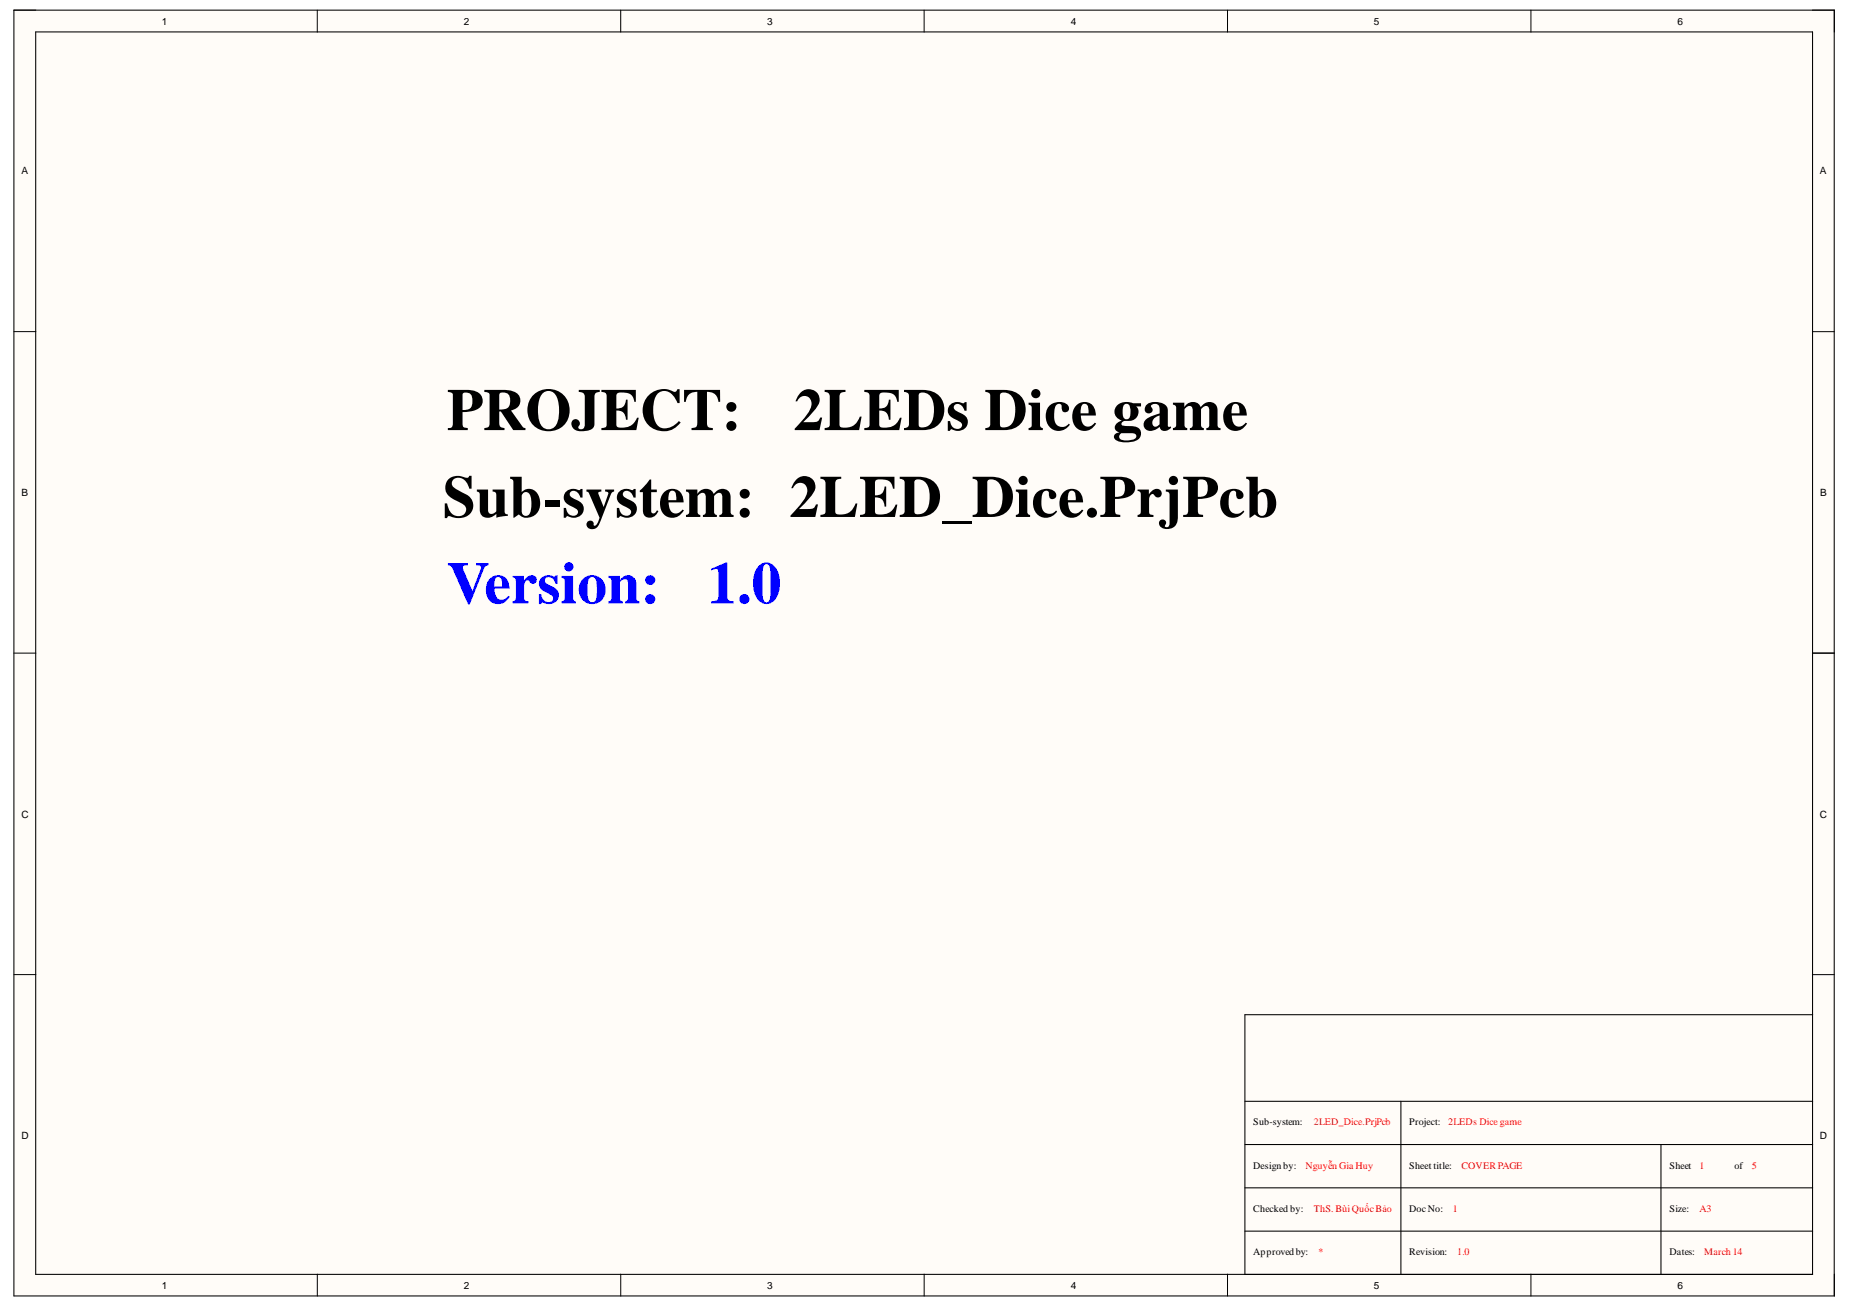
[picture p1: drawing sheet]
<svg xmlns="http://www.w3.org/2000/svg" width="297mm" height="210mm" viewBox="0 0 297 210" stroke-linecap="round" stroke-linejoin="round" font-family="sans-serif">
<defs><g id="words">
<g font-size="9.5">
<text x="71.7" y="69">PROJECT:</text>
<text x="127.4" y="69">2LEDs Dice game</text>
<text x="71" y="83">Sub-system: 2LED_Dice.PrjPcb</text>
</g>
<g font-size="9.5" fill="#00f">
<text x="71.7" y="96.8">Version:</text>
<text x="113.5" y="96.8">1.0</text>
</g>
<g font-size="1.6">
<text x="26" y="4">1</text>
<text x="74.4" y="4">2</text>
<text x="123.1" y="4">3</text>
<text x="171.8" y="4">4</text>
<text x="220.5" y="4">5</text>
<text x="269.2" y="4">6</text>
<text x="3.5" y="28">A</text>
<text x="292" y="28">A</text>
<text x="3.5" y="79.6">B</text>
<text x="292.1" y="79.6">B</text>
<text x="3.5" y="131.2">C</text>
<text x="292" y="131.2">C</text>
<text x="3.5" y="182.7">D</text>
<text x="201.1" y="180.5">Sub-system:</text>
<text x="226.1" y="180.5">Project:</text>
<text x="292" y="182.7">D</text>
<text x="201.1" y="187.5">Design by:</text>
<text x="226.1" y="187.5">Sheet title:</text>
<text x="267.9" y="187.5">Sheet</text>
<text x="278.3" y="187.5">of</text>
<text x="201.1" y="194.5">Checked by:</text>
<text x="226.1" y="194.5">DocNo:</text>
<text x="267.9" y="194.5">Size:</text>
<text x="201.1" y="201.4">Approved by:</text>
<text x="226.1" y="201.4">Revision:</text>
<text x="267.9" y="201.4">Dates:</text>
<text x="26" y="206.8">1</text>
<text x="74.4" y="206.8">2</text>
<text x="123.1" y="206.8">3</text>
<text x="171.8" y="206.8">4</text>
<text x="220.5" y="206.8">5</text>
<text x="269.2" y="206.8">6</text>
</g>
<g font-size="1.6" fill="#f00">
<text x="210.8" y="180.5">2LED_Dice.PrjPcb</text>
<text x="232.4" y="180.5">2LEDs Dice game</text>
<text x="209.5" y="187.5">Nguyễn Gia Huy</text>
<text x="234.5" y="187.5">COVER PAGE</text>
<text x="272.7" y="187.5">1</text>
<text x="281.1" y="187.5">5</text>
<text x="210.8" y="194.5">ThS. BùiQuốcBảo</text>
<text x="233.2" y="194.5">1</text>
<text x="272.7" y="194.5">A3</text>
<text x="211.6" y="201.4">*</text>
<text x="233.8" y="201.4">1.0</text>
<text x="273.5" y="201.4">March 14</text>
</g>
</g></defs>
<g fill="#fffcf8">
<path d="M2.2 1.6h292.2v206.4h-292.2z" fill-rule="evenodd"/>
<path d="M5.8 5.2h285v199.3h-285z" fill-rule="evenodd"/>
</g>
<g fill="none" stroke="#000" stroke-width=".16">
<path d="M2.2 1.6h3.6M50.9 1.6v3.6M99.6 1.6v3.6M148.3 1.6v3.6M197 1.6v3.6M245.7 1.6v3.6M290.8 1.6h3.6v3.6M2.2 53.2h3.6M290.8 53.2h3.6M2.2 104.8h3.6M290.8 104.8h3.6M2.2 156.4h3.6"/>
<path d="M290.8 156.4h3.6M50.9 204.5v3.5M99.6 204.5v3.5M148.3 204.5v3.5M197 204.5v3.5M245.7 204.5v3.5M294.4 204.5v3.5"/>
</g>
<path d="M2.2 1.6h292.1v206.4h-292.1zM290.9 104.8h3.5M199.8 176.7h91.1M224.8 176.7v27.8M290.9 162.8h-91.1v41.7M199.8 183.7h91.1M199.8 190.6h91.1M199.8 197.6h91.1M266.5 183.7v20.8M290.9 204.5v-199.4h-285.2v199.4h285.2" fill="none" stroke="#000" stroke-width=".17"/>
<use href="#words"/>
</svg>
